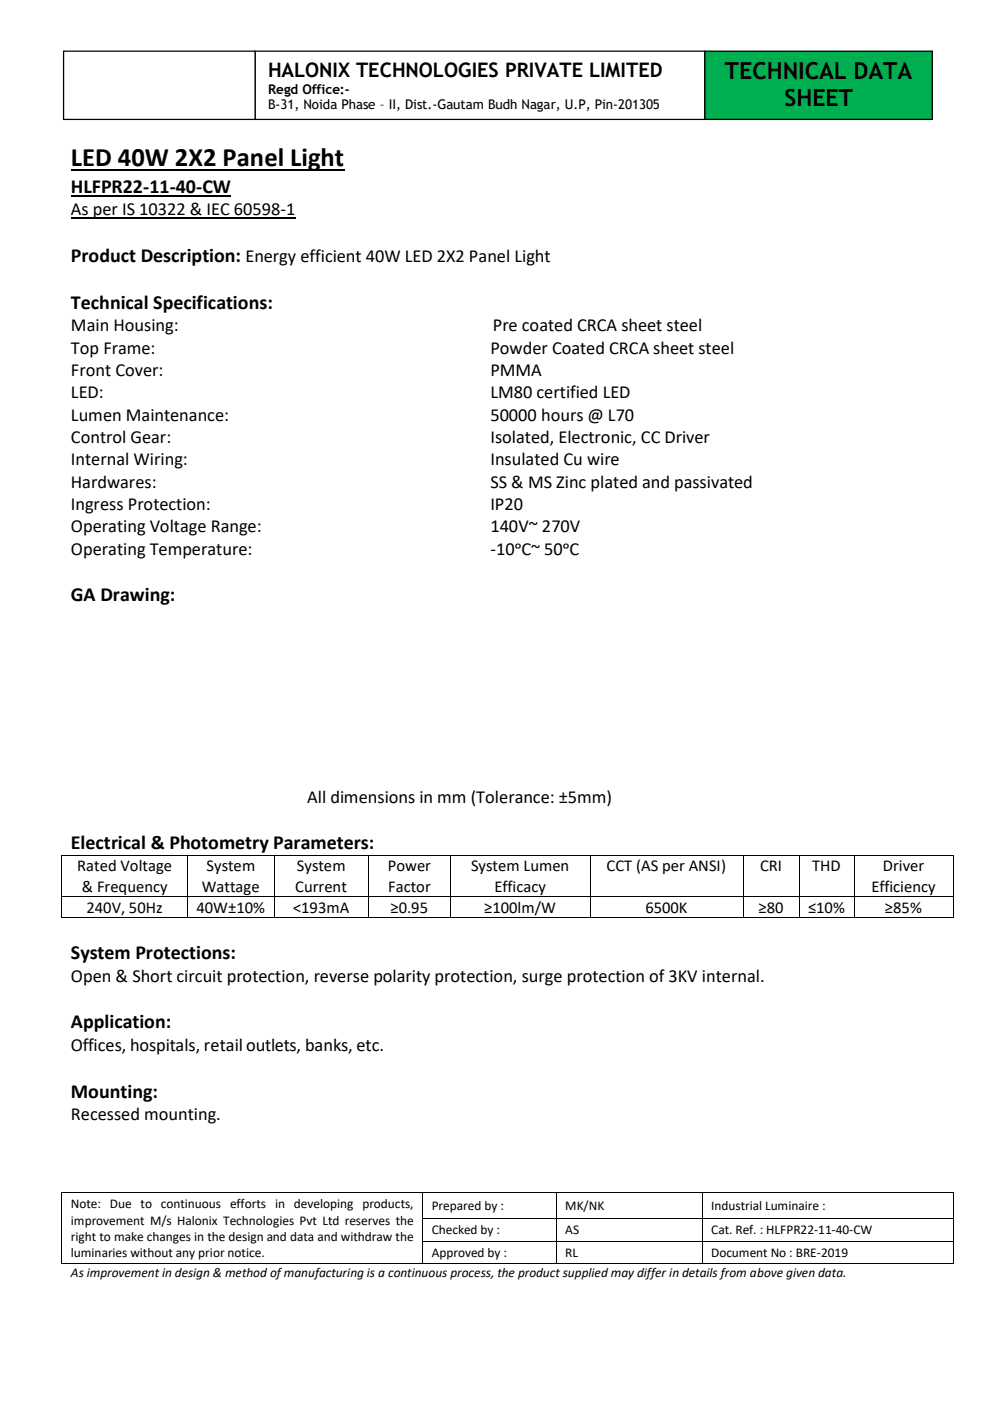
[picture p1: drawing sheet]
<svg xmlns="http://www.w3.org/2000/svg" width="210mm" height="297mm" viewBox="0 0 210 297" stroke-linecap="round" stroke-linejoin="round" font-family="sans-serif">
<defs><g id="words">
<text font-size="5.6" x="15" y="35.3">LED 40W 2X2 Panel Light</text>
<g font-size="5">
<text x="153.7" y="16.7">TECHNICAL DATA</text>
<text x="166.3" y="22.4">SHEET</text>
</g>
<g font-size="4.2">
<text x="56.8" y="16.3">HALONIX TECHNOLOGIES PRIVATE LIMITED</text>
<text x="15" y="40.9">HLFPR22-11-40-CW</text>
<text x="15" y="55.5">Product Description: Energy efficient 40W LED 2X2 Panel Light</text>
<text x="15" y="65.4">Technical Specifications:</text>
<text x="15" y="127.4">GA Drawing:</text>
<text x="15" y="180">Electrical &amp; Photometry Parameters:</text>
<text x="15" y="203.3">System Protections:</text>
<text x="15" y="218">Application:</text>
<text x="15" y="232.6">Mounting:</text>
</g>
<g font-size="3.9">
<text x="15" y="45.6">As per IS 10322 &amp; IEC 60598-1</text>
<text x="15" y="70.2">Main Housing:</text>
<text x="104.5" y="70.2">Pre coated CRCA sheet steel</text>
<text x="15" y="74.9">Top Frame:</text>
<text x="103.9" y="74.9">Powder Coated CRCA sheet steel</text>
<text x="15" y="79.7">Front Cover:</text>
<text x="103.9" y="79.7">PMMA</text>
<text x="15" y="84.4">LED:</text>
<text x="15" y="89.2">Lumen Maintenance:</text>
<text x="103.9" y="84.4">LM80 certified LED</text>
<text x="103.9" y="89.2">50000 hours @ L70</text>
<text x="15" y="93.9">Control Gear:</text>
<text x="103.9" y="93.9">Isolated, Electronic, CC Driver</text>
<text x="15" y="98.6">Internal Wiring:</text>
<text x="103.9" y="98.6">Insulated Cu wire</text>
<text x="15" y="103.4">Hardwares:</text>
<text x="103.9" y="103.4">SS &amp; MS Zinc plated and passivated</text>
<text x="15" y="108.1">Ingress Protection:</text>
<text x="15" y="112.8">Operating Voltage Range:</text>
<text x="103.9" y="108.1">IP20</text>
<text x="103.9" y="112.8">140V~ 270V</text>
<text x="15" y="117.6">Operating Temperature:</text>
<text x="103.9" y="117.6">-10ᵒC~ 50ᵒC</text>
<text x="65.1" y="170.1">All dimensions in mm (Tolerance: ±5mm)</text>
<text x="15" y="208.1">Open &amp; Short circuit protection, reverse polarity protection, surge protection of 3KV internal.</text>
<text x="15" y="222.7">Offices, hospitals, retail outlets, banks, etc.</text>
<text x="15" y="237.4">Recessed mounting.</text>
</g>
<g font-size="3.5">
<text x="16.4" y="184.6">Rated Voltage</text>
<text x="43.8" y="184.6">System</text>
<text x="62.9" y="184.6">System</text>
<text x="82.2" y="184.6">Power</text>
<text x="99.8" y="184.6">System Lumen</text>
<text x="128.6" y="184.6">CCT (AS per ANSI)</text>
<text x="161.1" y="184.6">CRI</text>
<text x="172.2" y="184.6">THD</text>
<text x="187.1" y="184.6">Driver</text>
<text x="17.4" y="189">&amp; Frequency</text>
<text x="42.8" y="189">Wattage</text>
<text x="62.6" y="189">Current</text>
<text x="82.3" y="189">Factor</text>
<text x="104.8" y="189">Efficacy</text>
<text x="184.7" y="189">Efficiency</text>
<text x="18.3" y="193.4">240V, 50Hz</text>
<text x="41.7" y="193.4">40W±10%</text>
<text x="62.1" y="193.4">&lt;193mA</text>
<text x="82.8" y="193.4">≥0.95</text>
<text x="102.6" y="193.4">≥100lm/W</text>
<text x="136.8" y="193.4">6500K</text>
<text x="160.8" y="193.4">≥80</text>
<text x="171.3" y="193.4">≤10%</text>
<text x="187.6" y="193.4">≥85%</text>
</g>
<g font-size="2.8">
<text x="56.8" y="19.9">Regd Office:-</text>
<text x="56.8" y="23.2">B-31, Noida Phase – II, Dist.-Gautam Budh Nagar, U.P, Pin-201305</text>
<text x="15" y="256.1">Note: Due to continuous efforts in developing products,</text>
<text x="91.5" y="256.4">Prepared by :</text>
<text x="119.8" y="256.4">MK/NK</text>
<text x="150.7" y="256.4">Industrial Luminaire :</text>
<text x="15" y="259.6">improvement M/s Halonix Technologies Pvt Ltd reserves the</text>
<text x="15" y="263">right to make changes in the design and data and withdraw the</text>
<text x="91.5" y="261.6">Checked by :</text>
<text x="119.8" y="261.6">AS</text>
<text x="150.7" y="261.6">Cat. Ref. : HLFPR22-11-40-CW</text>
<text x="15" y="266.4">luminaries without any prior notice.</text>
<text x="91.5" y="266.4">Approved by :</text>
<text x="119.8" y="266.4">RL</text>
<text x="150.7" y="266.4">Document No : BRE-2019</text>
<text x="15" y="270.6">As improvement in design &amp; method of manufacturing is a continuous process, the product supplied may differ in details from above given data.</text>
</g>
</g></defs>
<path d="M15 36.1h58" fill="none" stroke="#000" stroke-width=".38"/>
<path d="M15 41.5h33.9" fill="none" stroke="#000" stroke-width=".3"/>
<path d="M15 46.2h47.6" fill="none" stroke="#000" stroke-width=".25"/>
<g fill="#000">
<path d="M13 181.1h.2v.2h-.2z" fill-rule="evenodd"/>
<path d="M13 181.1h.2v.2h-.2z" fill-rule="evenodd"/>
<path d="M13 189.9h.2v.2h-.2z" fill-rule="evenodd"/>
<path d="M13 194.4h.2v.2h-.2z" fill-rule="evenodd"/>
<path d="M13 194.4h.2v.2h-.2z" fill-rule="evenodd"/>
<path d="M39.7 181.1h.2v.2h-.2z" fill-rule="evenodd"/>
<path d="M39.7 189.9h.2v.2h-.2z" fill-rule="evenodd"/>
<path d="M39.7 194.4h.2v.2h-.2z" fill-rule="evenodd"/>
<path d="M58.1 181.1h.2v.2h-.2z" fill-rule="evenodd"/>
<path d="M58.1 189.9h.2v.2h-.2z" fill-rule="evenodd"/>
<path d="M58.1 194.4h.2v.2h-.2z" fill-rule="evenodd"/>
<path d="M78 181.1h.2v.2h-.2z" fill-rule="evenodd"/>
<path d="M78 189.9h.2v.2h-.2z" fill-rule="evenodd"/>
<path d="M78 194.4h.2v.2h-.2z" fill-rule="evenodd"/>
<path d="M95.4 181.1h.2v.2h-.2z" fill-rule="evenodd"/>
<path d="M95.4 189.9h.2v.2h-.2z" fill-rule="evenodd"/>
<path d="M95.4 194.4h.2v.2h-.2z" fill-rule="evenodd"/>
<path d="M125 181.1h.2v.2h-.2z" fill-rule="evenodd"/>
<path d="M125 189.9h.2v.2h-.2z" fill-rule="evenodd"/>
<path d="M125 194.4h.2v.2h-.2z" fill-rule="evenodd"/>
<path d="M157.5 181.1h.2v.2h-.2z" fill-rule="evenodd"/>
<path d="M157.5 189.9h.2v.2h-.2z" fill-rule="evenodd"/>
<path d="M157.5 194.4h.2v.2h-.2z" fill-rule="evenodd"/>
<path d="M169.3 181.1h.2v.2h-.2z" fill-rule="evenodd"/>
<path d="M169.3 189.9h.2v.2h-.2z" fill-rule="evenodd"/>
<path d="M169.3 194.4h.2v.2h-.2z" fill-rule="evenodd"/>
<path d="M181 181.1h.2v.2h-.2z" fill-rule="evenodd"/>
<path d="M181 189.9h.2v.2h-.2z" fill-rule="evenodd"/>
<path d="M181 194.4h.2v.2h-.2z" fill-rule="evenodd"/>
<path d="M201.9 181.1h.2v.2h-.2z" fill-rule="evenodd"/>
<path d="M201.9 181.1h.2v.2h-.2z" fill-rule="evenodd"/>
<path d="M201.9 189.9h.2v.2h-.2z" fill-rule="evenodd"/>
<path d="M201.9 194.4h.2v.2h-.2z" fill-rule="evenodd"/>
<path d="M201.9 194.4h.2v.2h-.2z" fill-rule="evenodd"/>
<path d="M13 252.7h.2v.2h-.2z" fill-rule="evenodd"/>
<path d="M13 252.7h.2v.2h-.2z" fill-rule="evenodd"/>
<path d="M13 258.1h.2v.2h-.2z" fill-rule="evenodd"/>
<path d="M89.6 252.7h.1v.2h-.1z" fill-rule="evenodd"/>
<path d="M89.6 258.1h.1v.2h-.1z" fill-rule="evenodd"/>
<path d="M117.9 252.7h.2v.2h-.2z" fill-rule="evenodd"/>
<path d="M117.9 258.1h.2v.2h-.2z" fill-rule="evenodd"/>
<path d="M148.8 252.7h.1v.2h-.1z" fill-rule="evenodd"/>
<path d="M148.8 258.1h.1v.2h-.1z" fill-rule="evenodd"/>
<path d="M201.9 252.7h.2v.2h-.2z" fill-rule="evenodd"/>
<path d="M201.9 252.7h.2v.2h-.2z" fill-rule="evenodd"/>
<path d="M201.9 258.1h.2v.2h-.2z" fill-rule="evenodd"/>
<path d="M13 263.1h.2v.1h-.2z" fill-rule="evenodd"/>
<path d="M13 267.8h.2v.2h-.2z" fill-rule="evenodd"/>
<path d="M13 267.8h.2v.2h-.2z" fill-rule="evenodd"/>
<path d="M89.6 263.1h.1v.1h-.1z" fill-rule="evenodd"/>
<path d="M89.6 267.8h.1v.2h-.1z" fill-rule="evenodd"/>
<path d="M117.9 263.1h.2v.1h-.2z" fill-rule="evenodd"/>
<path d="M117.9 267.8h.2v.2h-.2z" fill-rule="evenodd"/>
<path d="M148.8 263.1h.1v.1h-.1z" fill-rule="evenodd"/>
<path d="M148.8 267.8h.1v.2h-.1z" fill-rule="evenodd"/>
<path d="M201.9 263.1h.2v.1h-.2z" fill-rule="evenodd"/>
<path d="M201.9 267.8h.2v.2h-.2z" fill-rule="evenodd"/>
<path d="M201.9 267.8h.2v.2h-.2z" fill-rule="evenodd"/>
</g>
<g fill="none" stroke="#000" stroke-width=".21">
<path d="M13.1 181.3v8.6M13.1 190.1v4.3M13.2 181.2h26.5M13.2 190h26.5M13.2 194.5h26.5M39.8 181.3v8.6M39.8 190.1v4.3M39.9 181.2h18.2M39.9 190h18.2M39.9 194.5h18.2M58.2 181.3v8.6M58.2 190.1v4.3"/>
<path d="M58.3 181.2h19.7M58.3 190h19.7M58.3 194.5h19.7M78.1 181.3v8.6M78.1 190.1v4.3M78.2 181.2h17.2M78.2 190h17.2M78.2 194.5h17.2M95.5 181.3v8.6M95.5 190.1v4.3M95.6 181.2h29.4M95.6 190h29.4"/>
<path d="M95.6 194.5h29.4M125.1 181.3v8.6M125.1 190.1v4.3M125.2 181.2h32.3M125.2 190h32.3M125.2 194.5h32.3M157.6 181.3v8.6M157.6 190.1v4.3M157.7 181.2h11.6M157.7 190h11.6M157.7 194.5h11.6M169.4 181.3v8.6"/>
<path d="M169.4 190.1v4.3M169.5 181.2h11.5M169.5 190h11.5M169.5 194.5h11.5M181.1 181.3v8.6M181.1 190.1v4.3M181.2 181.2h20.7M181.2 190h20.7M181.2 194.5h20.7M202 181.3v8.6M202 190.1v4.3M13.1 252.9v5.2"/>
<path d="M13.1 258.3v4.8M13.2 252.8h76.4M89.6 252.9v5.2M89.6 258.3v4.8M89.7 252.8h28.2M89.7 258.2h28.2M118 252.9v5.2M118 258.3v4.8M118.1 252.8h30.7M118.1 258.2h30.7M148.8 252.9v5.2M148.8 258.3v4.8"/>
<path d="M148.9 252.8h53M148.9 258.2h53M202 252.9v5.2M202 258.3v4.8M13.1 263.2v4.6M13.2 267.9h76.4M89.6 263.2v4.6M89.7 263.1h28.2M89.7 267.9h28.2M118 263.2v4.6M118.1 263.1h30.7M118.1 267.9h30.7"/>
<path d="M148.8 263.2v4.6M148.9 263.1h53M148.9 267.9h53M202 263.2v4.6"/>
</g>
<path d="M149.4 10.8h48.2v14.5h-48.2z" fill-rule="evenodd" fill="#00b050"/>
<path d="M149.4 10.8h48.2v14.5h-48.2z" fill="none" stroke="#000" stroke-width=".26"/>
<path d="M13.5 10.8h40.6v14.5h-40.6z" fill-rule="evenodd" fill="#fff"/>
<path d="M13.5 10.8h40.6v14.5h-40.6z" fill="none" stroke="#000" stroke-width=".26"/>
<path d="M54.1 10.8h95.3v14.5h-95.3z" fill-rule="evenodd" fill="#fff"/>
<path d="M54.1 10.8h95.3v14.5h-95.3z" fill="none" stroke="#000" stroke-width=".26"/>
<use href="#words"/>
</svg>
